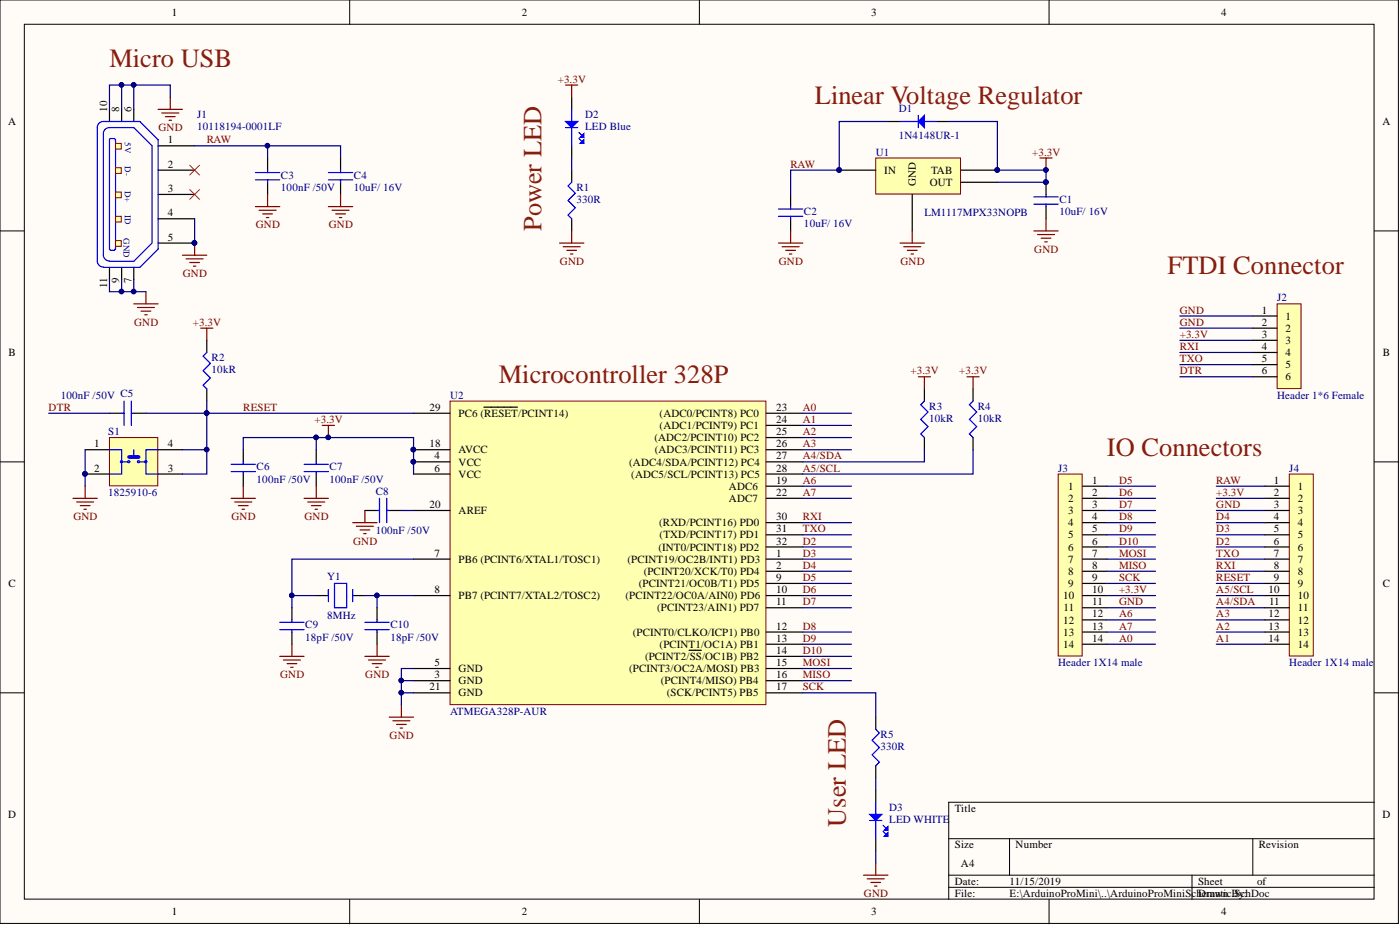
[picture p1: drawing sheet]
<svg xmlns="http://www.w3.org/2000/svg" width="292mm" height="193mm" viewBox="0 0 292 193" stroke-linecap="round" stroke-linejoin="round" font-family="sans-serif">
<defs><g id="words">
<g font-size="5.5" fill="#85200c">
<text x="22.8" y="14">Micro USB</text>
<text x="170" y="21.6">Linear Voltage Regulator</text>
<text x="113" y="48.2" transform="rotate(-90 113 48.2)">Power LED</text>
<text x="243.6" y="57.1">FTDI Connector</text>
<text x="104" y="80">Microcontroller 328P</text>
<text x="230.9" y="95.2">IO Connectors</text>
<text x="176.5" y="172.4" transform="rotate(-90 176.5 172.4)">User LED</text>
</g>
<g font-size="2.3">
<text x="35.9" y="3.3">1</text>
<text x="108.9" y="3.3">2</text>
<text x="181.8" y="3.3">3</text>
<text x="254.8" y="3.3">4</text>
<text x="22.3" y="23.3" transform="rotate(-90 22.3 23.3)">10</text>
<text x="24.9" y="23.3" transform="rotate(-90 24.9 23.3)">8</text>
<text x="27.4" y="23.3" transform="rotate(-90 27.4 23.3)">6</text>
<text x="1.7" y="26.1">A</text>
<text x="35" y="29.9">1</text>
<text x="288.5" y="26.1">A</text>
<text x="35" y="35">2</text>
<text x="35" y="40.1">3</text>
<text x="184.5" y="36.3">IN</text>
<text x="191.1" y="38.8" transform="rotate(-90 191.1 38.8)">GND</text>
<text x="194" y="38.8">OUT</text>
<text x="194.3" y="36.3">TAB</text>
<text x="35" y="45.1">4</text>
<text x="35" y="50.2">5</text>
<text x="24.9" y="59" transform="rotate(-90 24.9 59)">9</text>
<text x="27.4" y="59" transform="rotate(-90 27.4 59)">7</text>
<text x="22.3" y="60" transform="rotate(-90 22.3 60)">11</text>
<text x="263.3" y="65.4">1</text>
<text x="263.3" y="68">2</text>
<text x="263.3" y="70.5">3</text>
<text x="268.2" y="66.7">1</text>
<text x="268.2" y="69.2">2</text>
<text x="268.2" y="71.8">3</text>
<text x="1.8" y="74.3">B</text>
<text x="263.3" y="73">4</text>
<text x="263.3" y="75.6">5</text>
<text x="268.2" y="74.3">4</text>
<text x="268.2" y="76.8">5</text>
<text x="288.5" y="74.3">B</text>
<text x="263.3" y="78.1">6</text>
<text x="268.2" y="79.4">6</text>
<text x="89.6" y="85.7">29</text>
<text x="95.7" y="87">PC6 (RESET/PCINT14)</text>
<text x="137.6" y="87">(ADC0/PCINT8) PC0</text>
<text x="137.6" y="89.5">(ADC1/PCINT9) PC1</text>
<text x="161.9" y="85.7">23</text>
<text x="161.9" y="88.2">24</text>
<text x="19.6" y="93.3">1</text>
<text x="35" y="93.3">4</text>
<text x="89.6" y="93.3">18</text>
<text x="90.7" y="95.8">4</text>
<text x="95.7" y="94.6">AVCC</text>
<text x="136.5" y="92">(ADC2/PCINT10) PC2</text>
<text x="136.6" y="94.6">(ADC3/PCINT11) PC3</text>
<text x="161.9" y="90.8">25</text>
<text x="161.9" y="93.3">26</text>
<text x="161.9" y="95.8">27</text>
<text x="19.6" y="98.4">2</text>
<text x="35" y="98.4">3</text>
<text x="90.7" y="98.4">6</text>
<text x="95.7" y="97.1">VCC</text>
<text x="95.7" y="99.7">VCC</text>
<text x="131.3" y="97.1">(ADC4/SDA/PCINT12) PC4</text>
<text x="131.7" y="99.7">(ADC5/SCL/PCINT13) PC5</text>
<text x="161.9" y="100.9">19</text>
<text x="161.9" y="98.4">28</text>
<text x="227.9" y="100.9">1</text>
<text x="265.8" y="100.9">1</text>
<text x="89.6" y="106">20</text>
<text x="95.7" y="107.3">AREF</text>
<text x="152.1" y="102.2">ADC6</text>
<text x="152.1" y="104.7">ADC7</text>
<text x="161.9" y="103.5">22</text>
<text x="222.9" y="102.2">1</text>
<text x="222.9" y="104.7">2</text>
<text x="222.9" y="107.3">3</text>
<text x="227.9" y="103.5">2</text>
<text x="227.9" y="106">3</text>
<text x="265.8" y="103.5">2</text>
<text x="265.8" y="106">3</text>
<text x="270.8" y="102.2">1</text>
<text x="270.8" y="104.7">2</text>
<text x="270.8" y="107.3">3</text>
<text x="137.5" y="109.8">(RXD/PCINT16) PD0</text>
<text x="137.6" y="112.3">(TXD/PCINT17) PD1</text>
<text x="161.9" y="108.5">30</text>
<text x="161.9" y="111.1">31</text>
<text x="161.9" y="113.6">32</text>
<text x="222.9" y="109.8">4</text>
<text x="222.9" y="112.3">5</text>
<text x="227.9" y="108.5">4</text>
<text x="227.9" y="111.1">5</text>
<text x="227.9" y="113.6">6</text>
<text x="265.8" y="108.5">4</text>
<text x="265.8" y="111.1">5</text>
<text x="265.8" y="113.6">6</text>
<text x="270.8" y="109.8">4</text>
<text x="270.8" y="112.3">5</text>
<text x="90.7" y="116.1">7</text>
<text x="95.7" y="117.4">PB6 (PCINT6/XTAL1/TOSC1)</text>
<text x="130.9" y="117.4">(PCINT19/OC2B/INT1) PD3</text>
<text x="134.3" y="119.9">(PCINT20/XCK/T0) PD4</text>
<text x="137.4" y="114.9">(INT0/PCINT18) PD2</text>
<text x="161.9" y="116.1">1</text>
<text x="161.9" y="118.7">2</text>
<text x="222.9" y="114.9">6</text>
<text x="222.9" y="117.4">7</text>
<text x="222.9" y="119.9">8</text>
<text x="227.9" y="116.1">7</text>
<text x="227.9" y="118.7">8</text>
<text x="265.8" y="116.1">7</text>
<text x="265.8" y="118.7">8</text>
<text x="270.8" y="114.9">6</text>
<text x="270.8" y="117.4">7</text>
<text x="270.8" y="119.9">8</text>
<text x="1.8" y="122.5">C</text>
<text x="90.7" y="123.7">8</text>
<text x="95.7" y="125">PB7 (PCINT7/XTAL2/TOSC2)</text>
<text x="130.5" y="125">(PCINT22/OC0A/AIN0) PD6</text>
<text x="133.3" y="122.5">(PCINT21/OC0B/T1) PD5</text>
<text x="161.9" y="121.2">9</text>
<text x="161.9" y="123.7">10</text>
<text x="221.8" y="125">10</text>
<text x="222.9" y="122.5">9</text>
<text x="227.9" y="121.2">9</text>
<text x="227.9" y="123.7">10</text>
<text x="264.7" y="123.7">10</text>
<text x="265.8" y="121.2">9</text>
<text x="270.8" y="122.5">9</text>
<text x="270.8" y="125">10</text>
<text x="288.5" y="122.5">C</text>
<text x="137.1" y="127.5">(PCINT23/AIN1) PD7</text>
<text x="161.9" y="126.3">11</text>
<text x="161.9" y="131.3">12</text>
<text x="221.8" y="130.1">12</text>
<text x="221.9" y="127.5">11</text>
<text x="227.9" y="126.3">11</text>
<text x="227.9" y="128.8">12</text>
<text x="227.9" y="131.3">13</text>
<text x="264.7" y="128.8">12</text>
<text x="264.7" y="131.3">13</text>
<text x="264.8" y="126.3">11</text>
<text x="270.8" y="127.5">11</text>
<text x="270.8" y="130.1">12</text>
<text x="132" y="132.6">(PCINT0/CLKO/ICP1) PB0</text>
<text x="134.6" y="137.7">(PCINT2/SS/OC1B) PB2</text>
<text x="137.6" y="135.2">(PCINT1/OC1A) PB1</text>
<text x="161.9" y="133.9">13</text>
<text x="161.9" y="136.4">14</text>
<text x="221.8" y="132.6">13</text>
<text x="221.8" y="135.2">14</text>
<text x="227.9" y="133.9">14</text>
<text x="264.7" y="133.9">14</text>
<text x="270.8" y="132.6">13</text>
<text x="270.8" y="135.2">14</text>
<text x="90.7" y="141.5">3</text>
<text x="90.7" y="139">5</text>
<text x="95.7" y="142.8">GND</text>
<text x="95.7" y="140.2">GND</text>
<text x="131.3" y="140.2">(PCINT3/OC2A/MOSI) PB3</text>
<text x="137.9" y="142.8">(PCINT4/MISO) PB4</text>
<text x="161.9" y="139">15</text>
<text x="161.9" y="141.5">16</text>
<text x="89.6" y="144">21</text>
<text x="95.7" y="145.3">GND</text>
<text x="139.2" y="145.3">(SCK/PCINT5) PB5</text>
<text x="161.9" y="144">17</text>
<text x="1.7" y="170.7">D</text>
<text x="199.2" y="169.4">Title</text>
<text x="288.5" y="170.7">D</text>
<text x="199.2" y="177">Size</text>
<text x="211.9" y="177">Number</text>
<text x="262.7" y="177">Revision</text>
<text x="199.2" y="184.6">Date:</text>
<text x="200.5" y="180.8">A4</text>
<text x="210.6" y="184.6">11/15/2019</text>
<text x="250" y="184.6">Sheet</text>
<text x="262.3" y="184.6">of</text>
<text x="35.9" y="190.9">1</text>
<text x="108.9" y="190.9">2</text>
<text x="181.8" y="190.9">3</text>
<text x="199.2" y="187.1">File:</text>
<text x="210.6" y="187.1">E:\ArduinoProMini\..\ArduinoProMiniSchDematic.SchDoc</text>
<text x="251.7" y="187.1">rawn By:</text>
<text x="254.8" y="190.9">4</text>
</g>
<g font-size="2.3" fill="#800000">
<text x="116.4" y="17.2">+3.3V</text>
<text x="33.1" y="27.4">GND</text>
<text x="43.1" y="29.9">RAW</text>
<text x="165" y="35">RAW</text>
<text x="215.4" y="32.4">+3.3V</text>
<text x="53.4" y="47.7">GND</text>
<text x="68.6" y="47.7">GND</text>
<text x="215.8" y="52.7">GND</text>
<text x="38.2" y="57.8">GND</text>
<text x="116.8" y="55.3">GND</text>
<text x="162.5" y="55.3">GND</text>
<text x="187.9" y="55.3">GND</text>
<text x="246.2" y="65.4">GND</text>
<text x="28" y="68">GND</text>
<text x="40.3" y="68">+3.3V</text>
<text x="246.2" y="68">GND</text>
<text x="246.2" y="70.5">+3.3V</text>
<text x="246.2" y="73">RXI</text>
<text x="246.2" y="75.6">TXO</text>
<text x="190" y="78.1">+3.3V</text>
<text x="200.1" y="78.1">+3.3V</text>
<text x="246.2" y="78.1">DTR</text>
<text x="10.2" y="85.7">DTR</text>
<text x="50.8" y="85.7">RESET</text>
<text x="65.6" y="88.2">+3.3V</text>
<text x="167.5" y="85.7">A0</text>
<text x="167.5" y="88.2">A1</text>
<text x="167.5" y="90.8">A2</text>
<text x="167.5" y="93.3">A3</text>
<text x="167.5" y="95.8">A4/SDA</text>
<text x="167.5" y="100.9">A6</text>
<text x="167.5" y="98.4">A5/SCL</text>
<text x="233.5" y="100.9">D5</text>
<text x="253.8" y="100.9">RAW</text>
<text x="167.5" y="103.5">A7</text>
<text x="233.5" y="103.5">D6</text>
<text x="233.5" y="106">D7</text>
<text x="253.8" y="106">GND</text>
<text x="253.8" y="103.5">+3.3V</text>
<text x="15.3" y="108.5">GND</text>
<text x="48.3" y="108.5">GND</text>
<text x="63.5" y="108.5">GND</text>
<text x="73.7" y="113.6">GND</text>
<text x="167.5" y="108.5">RXI</text>
<text x="167.5" y="111.1">TXO</text>
<text x="167.5" y="113.6">D2</text>
<text x="233.5" y="108.5">D8</text>
<text x="233.5" y="111.1">D9</text>
<text x="233.5" y="113.6">D10</text>
<text x="253.8" y="113.6">D2</text>
<text x="253.8" y="111.1">D3</text>
<text x="253.8" y="108.5">D4</text>
<text x="167.5" y="116.1">D3</text>
<text x="167.5" y="118.7">D4</text>
<text x="233.5" y="116.1">MOSI</text>
<text x="233.5" y="118.7">MISO</text>
<text x="253.8" y="118.7">RXI</text>
<text x="253.8" y="116.1">TXO</text>
<text x="167.5" y="121.2">D5</text>
<text x="167.5" y="123.7">D6</text>
<text x="233.5" y="121.2">SCK</text>
<text x="233.5" y="123.7">+3.3V</text>
<text x="253.8" y="123.7">A5/SCL</text>
<text x="253.8" y="121.2">RESET</text>
<text x="167.5" y="126.3">D7</text>
<text x="167.5" y="131.3">D8</text>
<text x="233.5" y="126.3">GND</text>
<text x="233.5" y="128.8">A6</text>
<text x="233.5" y="131.3">A7</text>
<text x="253.8" y="131.3">A2</text>
<text x="253.8" y="128.8">A3</text>
<text x="253.8" y="126.3">A4/SDA</text>
<text x="167.5" y="133.9">D9</text>
<text x="167.5" y="136.4">D10</text>
<text x="233.5" y="133.9">A0</text>
<text x="253.8" y="133.9">A1</text>
<text x="58.5" y="141.5">GND</text>
<text x="76.2" y="141.5">GND</text>
<text x="167.5" y="139">MOSI</text>
<text x="167.5" y="141.5">MISO</text>
<text x="167.5" y="144">SCK</text>
<text x="81.3" y="154.2">GND</text>
<text x="180.3" y="187.1">GND</text>
</g>
<g font-size="2.3" fill="#000080">
<text x="187.5" y="23.3">D1</text>
<text x="41.1" y="24.6">J1</text>
<text x="41.1" y="27.1">10118194-0001LF</text>
<text x="122.1" y="24.6">D2</text>
<text x="122.1" y="27.1">LED Blue</text>
<text x="187.5" y="28.9">1N4148UR-1</text>
<text x="182.7" y="32.4">U1</text>
<text x="58.6" y="37.3">C3</text>
<text x="58.6" y="39.8">100nF /50V</text>
<text x="73.8" y="37.3">C4</text>
<text x="73.8" y="39.8">10uF/ 16V</text>
<text x="120.3" y="39.8">R1</text>
<text x="120.3" y="42.3">330R</text>
<text x="167.7" y="44.9">C2</text>
<text x="167.7" y="47.4">10uF/ 16V</text>
<text x="192.9" y="45.1">LM1117MPX33NOPB</text>
<text x="221" y="42.3">C1</text>
<text x="221" y="44.9">10uF/ 16V</text>
<text x="266.5" y="62.9">J2</text>
<text x="44.2" y="75.3">R2</text>
<text x="44.2" y="77.8">10kR</text>
<text x="12.7" y="83.2">100nF /50V C5</text>
<text x="93.9" y="83.2">U2</text>
<text x="266.5" y="83.2">Header 1*6 Female</text>
<text x="193.9" y="85.4">R3</text>
<text x="193.9" y="88">10kR</text>
<text x="204" y="85.4">R4</text>
<text x="204" y="88">10kR</text>
<text x="22.6" y="90.8">S1</text>
<text x="53.5" y="98.1">C6</text>
<text x="53.5" y="100.7">100nF /50V</text>
<text x="68.8" y="98.1">C7</text>
<text x="68.8" y="100.7">100nF /50V</text>
<text x="220.8" y="98.4">J3</text>
<text x="269" y="98.4">J4</text>
<text x="22.6" y="103.5">1825910-6</text>
<text x="78.4" y="103.2">C8</text>
<text x="78.4" y="111.3">100nF /50V</text>
<text x="68.3" y="121">Y1</text>
<text x="63.7" y="131.1">C9</text>
<text x="68.3" y="129.1">8MHz</text>
<text x="81.5" y="131.1">C10</text>
<text x="63.7" y="133.6">18pF /50V</text>
<text x="81.5" y="133.6">18pF /50V</text>
<text x="220.8" y="139">Header 1X14 male</text>
<text x="269" y="139">Header 1X14 male</text>
<text x="93.9" y="149.1">ATMEGA328P-AUR</text>
<text x="183.7" y="153.9">R5</text>
<text x="183.7" y="156.5">330R</text>
<text x="185.5" y="169.1">D3</text>
<text x="185.5" y="171.7">LED WHITE</text>
</g>
<g font-size="1.9" fill="#000080">
<text x="26.1" y="29.7" transform="rotate(90 26.1 29.7)">5V</text>
<text x="26.1" y="34.7" transform="rotate(90 26.1 34.7)">D-</text>
<text x="26.1" y="39.8" transform="rotate(90 26.1 39.8)">D+</text>
<text x="26.1" y="44.9" transform="rotate(90 26.1 44.9)">ID</text>
<text x="25.8" y="49.7" transform="rotate(90 25.8 49.7)">GND</text>
</g>
</g></defs>
<g fill="#fffcf8" stroke="#000" stroke-width=".21">
<path d="M0 0h291.8v192.6h-291.8z"/>
<path d="M5.1 5.1h281.6v182.5h-281.6z"/>
</g>
<g fill="none" stroke="#000" stroke-width=".21">
<path d="M73 0v5.1M145.9 0v5.1M218.9 0v5.1M0 48.2h5.1M286.8 48.2h5M0 96.4h5.1M286.8 96.4h5M0 144.5h5.1M286.8 144.5h5M197.9 175h88.9M210.6 175v7.6M261.4 175v7.6"/>
<path d="M286.8 167.4h-88.9v20.2M73 187.6v5.1M145.9 187.6v5.1M197.9 182.6h88.9M197.9 185.1h88.9M218.9 187.6v5.1M248.7 182.6v5"/>
</g>
<path d="M93.9 83.7h65.9v63.3h-65.9z" fill="#ffffb0" stroke="#800000" stroke-width=".21"/>
<g fill="none" stroke="#000" stroke-width=".25">
<path d="M86.3 96.4h7.6M86.3 98.9h7.6M86.3 93.8h7.6M86.3 86.2h7.6M101 84.9h7M159.9 96.4h7.6M159.9 98.9h7.6M159.9 93.8h7.6M159.9 86.2h7.6M159.9 88.7h7.6M159.9 91.3h7.6M86.3 116.6h7.6"/>
<path d="M86.3 106.5h7.6M159.9 116.6h7.6M159.9 119.2h7.6M159.9 101.4h7.6M159.9 104h7.6M159.9 109h7.6M159.9 111.6h7.6M159.9 114.1h7.6M86.3 139.5h7.6M86.3 124.2h7.6M143.8 135.7h2.5M159.9 139.5h7.6"/>
<path d="M159.9 124.2h7.6M159.9 121.7h7.6M159.9 126.8h7.6M159.9 131.9h7.6M159.9 134.4h7.6M159.9 136.9h7.6M86.3 142h7.6M86.3 144.5h7.6M159.9 142h7.6M159.9 144.5h7.6M182.7 149.6v2.5M182.7 159.8v2.5"/>
<path d="M182.7 164.8v2.6M182.7 175v2.5"/>
</g>
<g fill="#000080" stroke="#000080" stroke-width=".21">
<circle cx="86.2" cy="96.3" r=".47"/>
<circle cx="86.2" cy="93.8" r=".47"/>
</g>
<path d="M182.7 152.1l.8 .8-1.5 1.5 1.5 1.5-1.5 1.6 1.5 1.5-.8 .8M182.7 167.4v7.6" fill="none" stroke="#00f" stroke-width=".25"/>
<path d="M181.4 169.9h2.6l-1.3 1.3z" fill="#00f"/>
<path d="M181.4 169.9h2.6l-1.3 1.3zM181.4 171.2h2.6" fill="none" stroke="#00f" stroke-width=".25"/>
<path d="M184.5 173.2l.8-.8v.8z" fill="#00f"/>
<path d="M184.2 172.2l1.1 1M184.5 173.2l.8-.8v.8z" fill="none" stroke="#00f" stroke-width=".25"/>
<path d="M184.5 174.5l.8-.8v.8z" fill="#00f"/>
<path d="M43.1 73.5l-.7 .8 1.5 1.5-1.5 1.5 1.5 1.6-1.5 1.5 .7 .7M25.9 83.7v2.5h-.5M25.9 86.2v2.5M27.4 83.7v2.5h.5M27.4 86.2v2.5M192.9 83.7l-.8 .7 1.5 1.6-1.5 1.5 1.5 1.5-1.5 1.5 .8 .8M203 83.7l-.7 .7 1.5 1.6-1.5 1.5 1.5 1.5-1.5 1.5 .7 .8M184.2 173.4l1.1 1.1M184.5 174.5l.8-.8v.8z" fill="none" stroke="#00f" stroke-width=".25"/>
<path d="M191.6 78.6h2.5M192.9 78.6v2.5M201.8 78.6h2.5M203 78.6v2.5M180.2 182.6h5.1M180.9 183.3h3.6M181.7 184.1h2M182.5 184.9h.5M182.7 180v2.6" fill="none" stroke="#800000" stroke-width=".25"/>
<path d="M43.1 71v2.5M22.8 86.2h2.6M27.9 86.2h2.6M43.1 81.1v2.6M192.9 81.1v2.6M192.9 91.3v2.5M203 81.1v2.6M203 91.3v2.5" fill="none" stroke="#000" stroke-width=".25"/>
<path d="M22.8 91.3h10.1v10h-10.1z" fill="#ffffb0" stroke="#800000" stroke-width=".21"/>
<g fill="none" stroke="#000" stroke-width=".25">
<path d="M17.8 93.8h5M17.8 98.9h5M33 93.8h5.1M33 98.9h5.1M50.8 93.8v2.6M50.8 98.9v2.5M66 93.8v2.6M66 98.9v2.5M76.1 106.5h2.6M81.2 106.5h2.5M60.9 126.8v2.5M60.9 131.9v2.5"/>
<path d="M66 124.2h2.5M73.6 124.2h2.5M78.7 126.8v2.5M78.7 131.9v2.5"/>
</g>
<g fill="#000080" stroke="#000080" stroke-width=".21">
<circle cx="17.7" cy="98.9" r=".47"/>
<circle cx="68.5" cy="91.2" r=".47"/>
</g>
<g fill="none" stroke="#00f" stroke-width=".25">
<path d="M22.8 93.8h2.6v5.1h-2.6M25.4 96.4h1.2M27.9 93.8v1.5M29.2 96.4h1.3M33 93.8h-2.5v5.1h2.5M48.2 98.4h2.6v.5M50.8 96.4v.5h-2.6M50.8 98.4h2.5M50.8 96.9h2.5M63.4 98.4h2.6v.5M66 96.4v.5h-2.6M66 98.4h2.5"/>
<path d="M66 96.9h2.5M79.2 104v2.5h-.5M79.2 106.5v2.5M80.7 104v2.5h.5M80.7 106.5v2.5M58.4 131.3h2.5v.6M60.9 129.3v.5h-2.5M60.9 131.3h2.5M60.9 129.8h2.5M68.5 124.2v-1.2v2.5M69.8 121.7h2.5v5.1h-2.5zM73.6 123v2.5"/>
<path d="M76.1 131.3h2.6v.6M78.7 129.3v.5h-2.6M78.7 131.3h2.5M78.7 129.8h2.5"/>
<circle cx="26.9" cy="96.3" r=".22"/>
<circle cx="28.9" cy="96.3" r=".22"/>
</g>
<g fill="#00f" stroke="#00f" stroke-width=".25">
<circle cx="25.3" cy="96.3" r=".22"/>
<circle cx="30.4" cy="96.3" r=".22"/>
</g>
<path d="M26.9 95.3h2" fill="none" stroke="#00f" stroke-width=".76"/>
<g fill="none" stroke="#800000" stroke-width=".25">
<path d="M41.9 68.5h2.5M43.1 68.5v2.5M67.3 88.7h2.5M68.5 88.7v2.6M15.2 104h5.1M16 104.7h3.5M16.7 105.5h2.1M17.5 106.2h.5M17.8 101.4v2.6M48.2 104h5.1M49 104.7h3.5M49.7 105.5h2.1"/>
<path d="M50.5 106.2h.5M50.8 101.4v2.6M63.4 104h5.1M64.2 104.7h3.6M65 105.5h2M65.7 106.2h.5M66 101.4v2.6M73.6 109h5.1M74.4 109.8h3.5M75.1 110.6h2M75.9 111.3h.5M76.1 106.5v2.5"/>
<path d="M58.4 136.9h5M59.1 137.7h3.6M59.9 138.4h2M60.7 139.2h.5M60.9 134.4v2.5M76.1 136.9h5.1M76.9 137.7h3.5M77.7 138.4h2M78.4 139.2h.5M78.7 134.4v2.5M81.2 149.6h5.1M82 150.4h3.5"/>
<path d="M82.7 151.1h2.1M83.5 151.9h.5M83.7 147.1v2.5"/>
</g>
<path d="M266.5 63.4h5v17.7h-5z" fill="#ffffb0" stroke="#800000" stroke-width=".21"/>
<path d="M261.4 65.9h5.1M261.4 68.5h5.1M261.4 71h5.1M261.4 73.5h5.1M261.4 76.1h5.1M261.4 78.6h5.1" fill="none" stroke="#000" stroke-width=".25"/>
<path d="M269 98.9h5v38h-5z" fill="#ffffb0" stroke="#800000" stroke-width=".21"/>
<g fill="none" stroke="#000" stroke-width=".25">
<path d="M263.9 101.4h5.1M263.9 104h5.1M263.9 106.5h5.1M263.9 109h5.1M263.9 111.6h5.1M263.9 114.1h5.1M263.9 116.6h5.1M263.9 119.2h5.1M263.9 121.7h5.1M263.9 124.2h5.1M263.9 126.8h5.1M263.9 129.3h5.1"/>
<path d="M263.9 131.9h5.1M263.9 134.4h5.1"/>
</g>
<path d="M220.8 98.9h5v38h-5z" fill="#ffffb0" stroke="#800000" stroke-width=".21"/>
<g fill="none" stroke="#000" stroke-width=".25">
<path d="M22.8 22.8v2.5M25.4 22.8v2.5M27.9 22.8v2.5M33 30.4h7.6M33 35.5h7.6M22.8 55.8v2.5M25.4 55.8v2.5M27.9 55.8v2.5M33 40.6h7.6M33 45.6h7.6M33 50.7h7.6M225.9 101.4h5"/>
<path d="M225.9 104h5M225.9 106.5h5M225.9 109h5M225.9 111.6h5M225.9 114.1h5M225.9 116.6h5M225.9 119.2h5M225.9 121.7h5M225.9 124.2h5M225.9 126.8h5M225.9 129.3h5M225.9 131.9h5"/>
<path d="M225.9 134.4h5"/>
</g>
<circle cx="40.6" cy="50.7" r=".47" fill="#000080" stroke="#000080" stroke-width=".21"/>
<path d="M24 29.1l-.1-.2h-.8l-.3 .2v22.9l.3 .2M24.1 29.2v22.8M21.6 55.7a1.23 1.23 0 0 1-1.3-1.2v-28a1.23 1.23 0 0 1 1.3-1.2h7.6l3.8 3.9v22.8l-3.8 3.8h-7.6M22.8 54.4a1.23 1.23 0 0 1-1.2-1.2v-25.4a1.23 1.23 0 0 1 1.2-1.2h5.1l3.8 3.8v20.3l-3.8 3.8h-5.1M23.1 52.2h.8M24 52l-.2 .2" fill="none" stroke="#00f" stroke-width=".25"/>
<g fill="#ffffb0" stroke="#800000" stroke-width=".21">
<path d="M24.1 29.9h1.2v1.2h-1.2z"/>
<path d="M24.1 35h1.2v1.2h-1.2z"/>
<path d="M24.1 40.1h1.2v1.1h-1.2z"/>
<path d="M24.1 45.1h1.2v1.2h-1.2z"/>
<path d="M24.1 50.2h1.2v1.2h-1.2z"/>
</g>
<circle cx="40.6" cy="50.7" r=".47" fill="#000080" stroke="#000080" stroke-width=".21"/>
<g fill="none" stroke="#800000" stroke-width=".25">
<path d="M33 22.8h5.1M33.8 23.6h3.5M34.5 24.3h2M35.3 25.1h.5M35.5 20.3v2.5M38.1 53.2h5M38.8 54h3.6M39.6 54.8h2M40.4 55.5h.5M40.6 50.7v2.5M53.3 43.1h5.1M54.1 43.9h3.5"/>
<path d="M54.8 44.6h2M55.6 45.4h.5M55.8 40.6v2.5M68.5 43.1h5.1M69.3 43.9h3.5M70 44.6h2.1M70.8 45.4h.5M71.1 40.6v2.5M27.9 63.4h5.1M28.7 64.1h3.5M29.4 64.9h2.1M30.2 65.7h.5"/>
<path d="M30.5 60.9v2.5"/>
</g>
<path d="M39.6 39.6l2 2M39.6 34.5l2 2M41.6 39.6l-2 2M41.6 34.5l-2 2" fill="none" stroke="#f00" stroke-width=".21"/>
<path d="M55.8 33v2.5M55.8 38v2.6M71.1 33v2.5M71.1 38v2.6" fill="none" stroke="#000" stroke-width=".25"/>
<path d="M53.3 37.5h2.5v.5M55.8 35.5v.5h-2.5M55.8 37.5h2.6M55.8 36h2.6M68.5 37.5h2.6v.5M71.1 35.5v.5h-2.6M71.1 37.5h2.5M71.1 36h2.5" fill="none" stroke="#00f" stroke-width=".25"/>
<path d="M182.7 33h17.7v7.5h-17.7z" fill="#ffffb0" stroke="#800000" stroke-width=".21"/>
<path d="M175.1 35.5h7.6M185.3 25.3h2.5M195.4 25.3h2.5M200.5 38h7.6M200.5 35.5h7.6M190.3 40.6v7.6" fill="none" stroke="#000" stroke-width=".25"/>
<g fill="#000080" stroke="#000080" stroke-width=".21">
<circle cx="175.1" cy="35.5" r=".47"/>
<circle cx="208.1" cy="35.5" r=".47"/>
</g>
<path d="M187.8 25.3h7.6" fill="none" stroke="#00f" stroke-width=".25"/>
<path d="M191.6 25.3l1.3-1.2v2.5z" fill-rule="evenodd" fill="#00f"/>
<path d="M119.3 22.8v7.6M191.6 25.3l1.3-1.2v2.5zM191.6 24.1v2.5M162.4 45.1h2.6v.5M165 43.1v.5h-2.6M165 45.1h2.5M165 43.6h2.5M215.7 42.6h2.5v.5M218.2 40.6v.5h-2.5M218.2 42.6h2.6M218.2 41.1h2.6" fill="none" stroke="#00f" stroke-width=".25"/>
<path d="M119.3 20.3v2.5M119.3 30.4v2.6M218.2 38v2.6M165 40.6v2.5M165 45.6v2.6M218.2 43.1v2.5" fill="none" stroke="#000" stroke-width=".25"/>
<g fill="#000080" stroke="#000080" stroke-width=".21">
<circle cx="218.2" cy="38" r=".47"/>
<circle cx="218.2" cy="35.5" r=".47"/>
</g>
<g fill="none" stroke="#800000" stroke-width=".25">
<path d="M217 33h2.5M218.2 33v2.5M162.4 50.7h5.1M163.2 51.5h3.5M163.9 52.2h2.1M164.7 53h.5M165 48.2v2.5M187.8 50.7h5.1M188.6 51.5h3.5M189.3 52.2h2M190.1 53h.5M190.3 48.2v2.5"/>
<path d="M215.7 48.2h5.1M216.5 48.9h3.5M217.2 49.7h2.1M218 50.5h.5M218.2 45.6v2.6"/>
</g>
<path d="M118 25.3h2.5l-1.2 1.3z" fill="#00f"/>
<path d="M118 25.3h2.5l-1.2 1.3zM118 26.6h2.5" fill="none" stroke="#00f" stroke-width=".25"/>
<path d="M121.1 28.6l.7-.7v.7z" fill="#00f"/>
<path d="M120.8 27.6l1 1M121.1 28.6l.7-.7v.7z" fill="none" stroke="#00f" stroke-width=".25"/>
<path d="M121.1 29.9l.7-.7v.7z" fill="#00f"/>
<path d="M119.3 38l-.8 .8 1.5 1.5-1.5 1.5 1.5 1.6-1.5 1.5 .8 .7M120.8 28.9l1 1M121.1 29.9l.7-.7v.7z" fill="none" stroke="#00f" stroke-width=".25"/>
<path d="M119.3 35.5v2.5M119.3 45.6v2.6" fill="none" stroke="#000" stroke-width=".25"/>
<path d="M118 17.7h2.5M119.3 17.7v2.6M116.7 50.7h5.1M117.5 51.5h3.6M118.3 52.2h2M119 53h.5M119.3 48.2v2.5" fill="none" stroke="#800000" stroke-width=".25"/>
<g fill="none" stroke="#000080" stroke-width=".25">
<path d="M25.4 17.7h-2.6v5.1M27.9 17.7h-2.5v5.1M35.5 20.3v-2.6h-7.6v5.1M40.6 30.4h15.2v2.6M55.8 30.4h15.3v2.6M119.3 33v2.5M185.3 25.3h-10.2v10.2h-10.1v5.1M197.9 25.3h10.2v10.2h10.1v2.5h-10.1M22.8 58.3v2.6h7.7M25.4 58.3v2.6M27.9 58.3v2.6M40.6 45.6v5.1"/>
<path d="M246.2 65.9h15.2M246.2 68.5h15.2M246.2 71h15.2M246.2 73.5h15.2M246.2 76.1h15.2M246.2 78.6h15.2M10.2 86.2h12.6M17.8 93.8v7.6M30.5 86.2h12.6v7.6h-5M43.1 83.7v2.5h43.2M43.1 93.8v5.1h-5M50.8 93.8v-2.5h35.5v7.6"/>
<path d="M66 91.3v2.5M167.5 86.2h10.1M167.5 88.7h10.1M167.5 91.3h10.1M167.5 93.8h10.1M192.9 93.8v2.6h-25.4M203 93.8v5.1h-35.5M83.7 106.5h2.6M86.3 116.6h-25.4v7.6h5.1M167.5 101.4h10.1M167.5 104h10.1M167.5 109h10.1"/>
<path d="M167.5 111.6h10.1M167.5 114.1h10.1M167.5 116.6h10.1M167.5 119.2h10.1M230.9 101.4h10.2M230.9 104h10.2M230.9 109h10.2M230.9 111.6h10.2M230.9 114.1h10.2M230.9 116.6h10.2M230.9 119.2h10.2M230.9 106.5h10.2"/>
<path d="M253.8 101.4h10.1M253.8 104h10.1M253.8 109h10.1M253.8 111.6h10.1M253.8 114.1h10.1M253.8 116.6h10.1M253.8 119.2h10.1M253.8 106.5h10.1M60.9 124.2v2.6M76.1 124.2h10.2M78.7 124.2v2.6M86.3 139.5h-2.6v2.5"/>
<path d="M167.5 121.7h10.1M167.5 124.2h10.1M167.5 126.8h10.1M167.5 131.9h10.1M167.5 134.4h10.1M167.5 136.9h10.1M167.5 139.5h10.1M230.9 121.7h10.2M230.9 124.2h10.2M230.9 126.8h10.2M230.9 131.9h10.2M230.9 134.4h10.2"/>
<path d="M230.9 129.3h10.2M253.8 121.7h10.1M253.8 124.2h10.1M253.8 126.8h10.1M253.8 131.9h10.1M253.8 134.4h10.1M253.8 129.3h10.1M86.3 144.5h-2.6v2.6M86.3 142h-2.6v2.5M167.5 144.5h15.2v5.1M167.5 142h10.1M182.7 162.3v2.5"/>
<path d="M182.7 177.5v2.5"/>
</g>
<g fill="#000080" stroke="#000080" stroke-width=".21">
<circle cx="43.1" cy="86.2" r=".47"/>
<circle cx="43.1" cy="93.8" r=".47"/>
<circle cx="17.7" cy="98.9" r=".47"/>
<circle cx="86.2" cy="96.3" r=".47"/>
<circle cx="86.2" cy="93.8" r=".47"/>
<circle cx="68.5" cy="91.2" r=".47"/>
<circle cx="65.9" cy="91.2" r=".47"/>
<circle cx="78.6" cy="124.2" r=".47"/>
<circle cx="60.9" cy="124.2" r=".47"/>
<circle cx="83.7" cy="144.5" r=".47"/>
<circle cx="83.7" cy="142" r=".47"/>
<circle cx="25.3" cy="60.8" r=".47"/>
<circle cx="27.9" cy="60.8" r=".47"/>
<circle cx="40.6" cy="50.7" r=".47"/>
<circle cx="27.9" cy="17.7" r=".47"/>
<circle cx="25.3" cy="17.7" r=".47"/>
<circle cx="55.8" cy="30.4" r=".47"/>
<circle cx="175.1" cy="35.5" r=".47"/>
<circle cx="208.1" cy="35.5" r=".47"/>
<circle cx="218.2" cy="35.5" r=".47"/>
<circle cx="218.2" cy="38" r=".47"/>
</g>
<use href="#words"/>
</svg>
